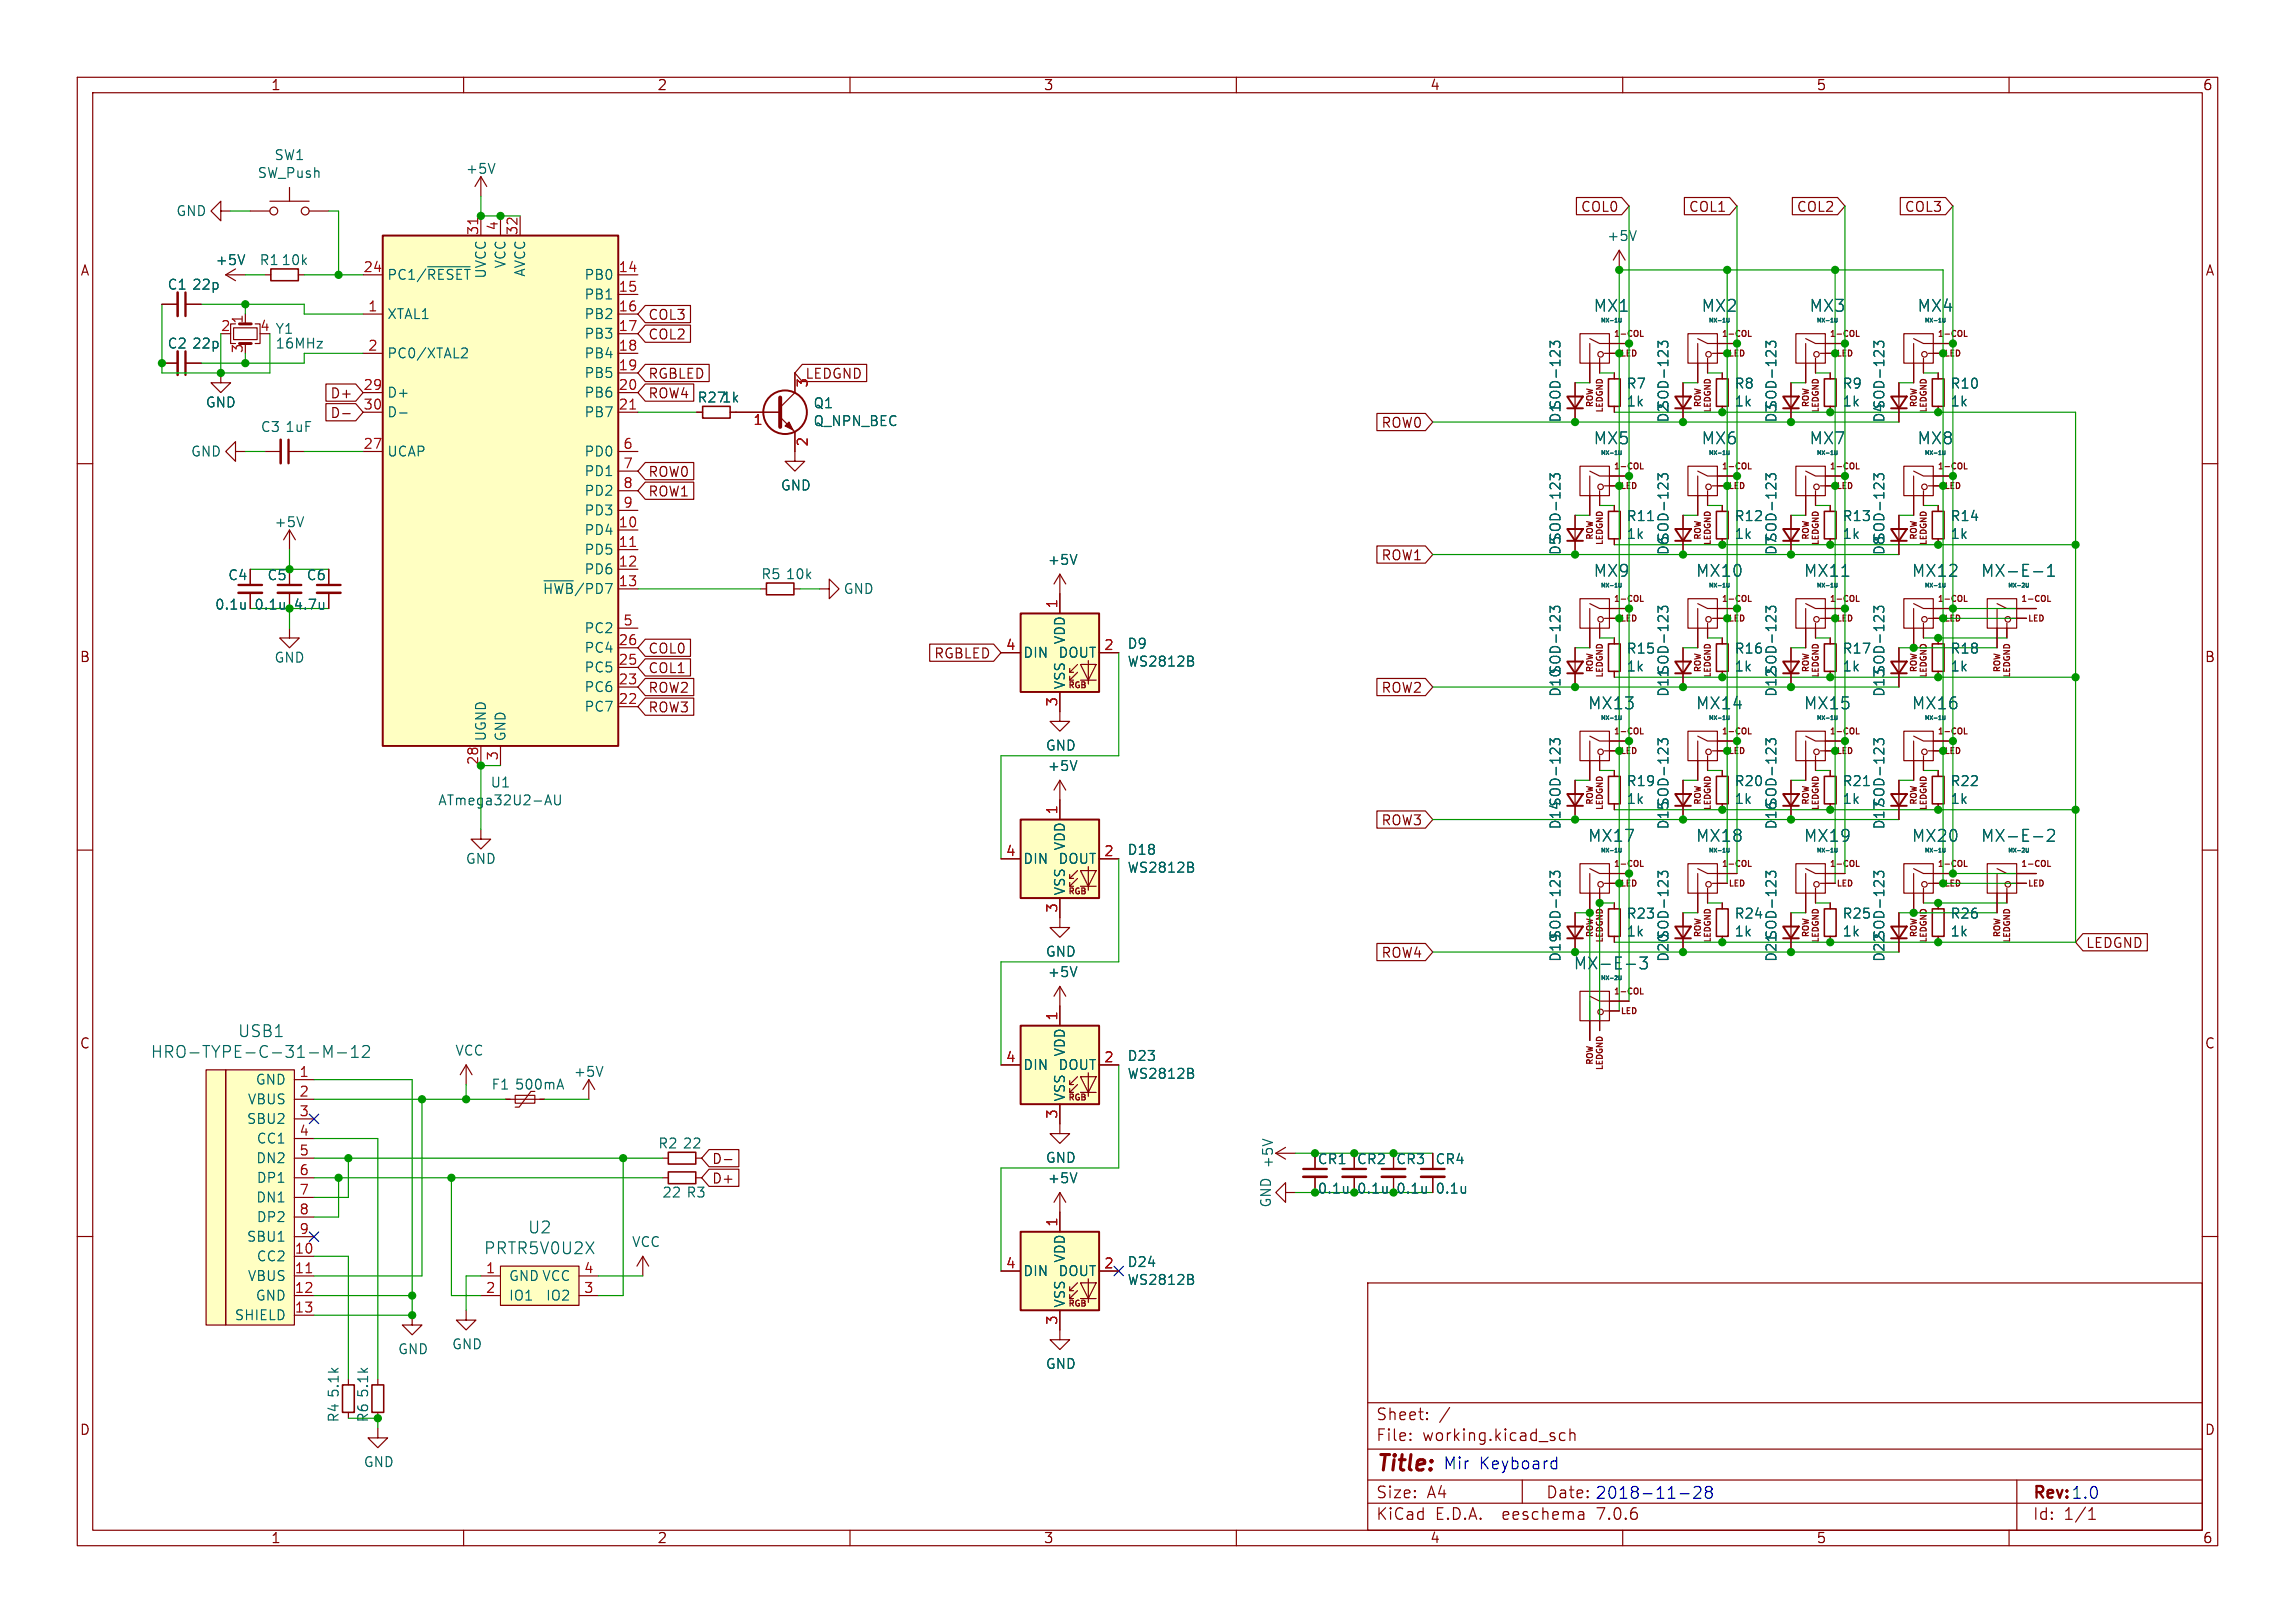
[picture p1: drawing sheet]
<svg xmlns="http://www.w3.org/2000/svg" width="297mm" height="210mm" viewBox="0 0 297 210" stroke-linecap="round" stroke-linejoin="round" font-family="sans-serif">
<defs><g id="words">
<text font-size="2.8" fill="#840000" x="178" y="190.9">Title:</text>
<g font-size="2.1" fill="#006464">
<text x="206.2" y="40.6">MX1</text>
<text x="220.1" y="40.6">MX2</text>
<text x="234.1" y="40.6">MX3</text>
<text x="248.1" y="40.6">MX4</text>
<text x="206.2" y="57.7">MX5</text>
<text x="220.1" y="57.7">MX6</text>
<text x="234.1" y="57.7">MX7</text>
<text x="248.1" y="57.7">MX8</text>
<text x="206.2" y="74.9">MX9</text>
<text x="219.4" y="74.9">MX10</text>
<text x="233.4" y="74.9">MX11</text>
<text x="247.3" y="74.9">MX12</text>
<text x="256.3" y="74.9">MX-E-1</text>
<text x="205.4" y="92">MX13</text>
<text x="219.4" y="92">MX14</text>
<text x="233.4" y="92">MX15</text>
<text x="247.3" y="92">MX16</text>
<text x="205.4" y="109.1">MX17</text>
<text x="219.4" y="109.1">MX18</text>
<text x="233.4" y="109.1">MX19</text>
<text x="247.3" y="109.1">MX20</text>
<text x="256.3" y="109.1">MX-E-2</text>
<text x="203.6" y="125.7">MX-E-3</text>
<text x="19.4" y="137.1">HRO-TYPE-C-31-M-12</text>
<text x="30.7" y="134.4">USB1</text>
<text x="68.2" y="159.8">U2</text>
<text x="62.6" y="162.5">PRTR5V0U2X</text>
</g>
<g font-size="2.1" fill="#840000">
<text x="178" y="184">Sheet:</text>
<text x="178" y="186.7">File:</text>
<text x="184.1" y="186.7">working.kicad_sch</text>
<text x="178" y="196.9">KiCad</text>
<text x="178" y="194.1">Size:</text>
<text x="184.7" y="194.1">A4</text>
<text x="185.7" y="196.9">E.D.A.</text>
<text x="194.6" y="196.9">eeschema</text>
<text x="207" y="196.9">7.0.6</text>
<text x="263" y="196.9">Id:</text>
<text x="267.1" y="196.9">1/1</text>
</g>
<g font-size="2.1" fill="#0000c2">
<text x="186.7" y="190.2">Mir</text>
<text x="191.4" y="190.2">Keyboard</text>
<text x="200" y="194.1">Date: 2018-11-28</text>
<text x="263" y="194.3">Rev: 1.0</text>
</g>
<g font-size="1.8" fill="#840000">
<text x="35" y="11.9">1</text>
<text x="85" y="11.9">2</text>
<text x="135" y="11.9">3</text>
<text x="185" y="11.9">4</text>
<text x="235" y="11.9">5</text>
<text x="285" y="11.9">6</text>
<text x="204.5" y="27.6">COL0</text>
<text x="218.5" y="27.6">COL1</text>
<text x="232.4" y="27.6">COL2</text>
<text x="246.4" y="27.6">COL3</text>
<text x="10.3" y="35.9">A</text>
<text x="285.3" y="35.9">A</text>
<text x="83.8" y="41.6">COL3</text>
<text x="83.8" y="44.1">COL2</text>
<text x="42.7" y="51.8">D+</text>
<text x="83.8" y="51.8">ROW4</text>
<text x="83.8" y="49.2">RGBLED</text>
<text x="104.1" y="49.2">LEDGND</text>
<text x="42.7" y="54.3">D-</text>
<text x="178.7" y="55.6">ROW0</text>
<text x="83.8" y="61.9">ROW0</text>
<text x="83.8" y="64.5">ROW1</text>
<text x="178.7" y="72.7">ROW1</text>
<text x="10.3" y="85.9">B</text>
<text x="83.8" y="89.9">ROW2</text>
<text x="83.8" y="87.3">COL1</text>
<text x="83.8" y="84.8">COL0</text>
<text x="120.8" y="85.4">RGBLED</text>
<text x="178.7" y="89.9">ROW2</text>
<text x="285.3" y="85.9">B</text>
<text x="83.8" y="92.4">ROW3</text>
<text x="178.7" y="107">ROW3</text>
<text x="178.7" y="124.1">ROW4</text>
<text x="269.9" y="122.9">LEDGND</text>
<text x="10.3" y="135.9">C</text>
<text x="285.3" y="135.9">C</text>
<text x="92.1" y="150.8">D-</text>
<text x="92.1" y="153.4">D+</text>
<text x="170.4" y="150.9">CR1</text>
<text x="175.5" y="150.9">CR2</text>
<text x="180.6" y="150.9">CR3</text>
<text x="185.7" y="150.9">CR4</text>
<text x="10.3" y="185.9">D</text>
<text x="285.3" y="185.9">D</text>
<text x="35" y="199.9">1</text>
<text x="85" y="199.9">2</text>
<text x="135" y="199.9">3</text>
<text x="185" y="199.9">4</text>
<text x="235" y="199.9">5</text>
<text x="285" y="199.9">6</text>
</g>
<g font-size="1.8" fill="#006464">
<text x="33.3" y="23.2">SW_Push</text>
<text x="35.4" y="20.9">SW1</text>
<text x="60.2" y="22.7">+5V</text>
<text x="22.7" y="28.2">GND</text>
<text x="27.8" y="34.5">+5V</text>
<text x="33.5" y="34.5">R1</text>
<text x="36.3" y="34.5">10k</text>
<text x="65.6" y="34.8" transform="rotate(-90 65.6 34.8)">VCC</text>
<text x="68.2" y="35.9" transform="rotate(-90 68.2 35.9)">AVCC</text>
<text x="207.9" y="31.4">+5V</text>
<text x="21.6" y="37.7">C1</text>
<text x="24.8" y="37.7">22p</text>
<text x="50" y="41.5">XTAL1</text>
<text x="50" y="36.4">PC1/~{RESET}</text>
<text x="63.1" y="36.2" transform="rotate(-90 63.1 36.2)">UVCC</text>
<text x="75.5" y="36.4">PB0</text>
<text x="75.5" y="39">PB1</text>
<text x="75.5" y="41.5">PB2</text>
<text x="21.6" y="45.3">C2</text>
<text x="24.8" y="45.3">22p</text>
<text x="35.6" y="43.4">Y1</text>
<text x="35.6" y="45.3">16MHz</text>
<text x="50" y="46.6">PC0/XTAL2</text>
<text x="75.5" y="44">PB3</text>
<text x="75.5" y="46.6">PB4</text>
<text x="26.5" y="52.9">GND</text>
<text x="50" y="51.7">D+</text>
<text x="75.5" y="49.1">PB5</text>
<text x="75.5" y="51.7">PB6</text>
<text x="90.2" y="52.3">R271k</text>
<text x="105.2" y="53">Q1</text>
<text x="210.4" y="50.5">R7</text>
<text x="210.4" y="52.8">1k</text>
<text x="224.4" y="50.5">R8</text>
<text x="224.4" y="52.8">1k</text>
<text x="238.4" y="50.5">R9</text>
<text x="238.4" y="52.8">1k</text>
<text x="252.3" y="50.5">R10</text>
<text x="252.3" y="52.8">1k</text>
<text x="24.6" y="59.3">GND</text>
<text x="33.7" y="56.1">C3</text>
<text x="36.8" y="56.1">1uF</text>
<text x="50" y="59.3">UCAP</text>
<text x="50" y="54.2">D-</text>
<text x="75.5" y="54.2">PB7</text>
<text x="75.5" y="59.3">PD0</text>
<text x="105.2" y="55.3">Q_NPN_BEC</text>
<text x="202.2" y="54.8" transform="rotate(-90 202.2 54.8)">D1SOD-123</text>
<text x="216.1" y="54.8" transform="rotate(-90 216.1 54.8)">D2SOD-123</text>
<text x="230.1" y="54.8" transform="rotate(-90 230.1 54.8)">D3SOD-123</text>
<text x="244.1" y="54.8" transform="rotate(-90 244.1 54.8)">D4SOD-123</text>
<text x="75.5" y="61.8">PD1</text>
<text x="75.5" y="64.4">PD2</text>
<text x="101" y="63.7">GND</text>
<text x="35.4" y="68.4">+5V</text>
<text x="75.5" y="69.4">PD4</text>
<text x="75.5" y="72">PD5</text>
<text x="75.5" y="66.9">PD3</text>
<text x="202.2" y="71.9" transform="rotate(-90 202.2 71.9)">D5SOD-123</text>
<text x="210.4" y="67.6">R11</text>
<text x="210.4" y="70">1k</text>
<text x="216.1" y="71.9" transform="rotate(-90 216.1 71.9)">D6SOD-123</text>
<text x="224.4" y="67.6">R12</text>
<text x="224.4" y="70">1k</text>
<text x="230.1" y="71.9" transform="rotate(-90 230.1 71.9)">D7SOD-123</text>
<text x="238.4" y="67.6">R13</text>
<text x="238.4" y="70">1k</text>
<text x="244.1" y="71.9" transform="rotate(-90 244.1 71.9)">D8SOD-123</text>
<text x="252.3" y="67.6">R14</text>
<text x="252.3" y="70">1k</text>
<text x="29.4" y="75.3">C4</text>
<text x="34.5" y="75.3">C5</text>
<text x="39.6" y="75.3">C6</text>
<text x="70.2" y="77.1">~{HWB}/PD7</text>
<text x="75.5" y="74.5">PD6</text>
<text x="98.4" y="75.2">R5</text>
<text x="101.6" y="75.2">10k</text>
<text x="109.1" y="77.1">GND</text>
<text x="135.5" y="73.3">+5V</text>
<text x="27.7" y="79.1">0.1u</text>
<text x="32.8" y="79.1">0.1u</text>
<text x="37.9" y="79.1">4.7u</text>
<text x="75.5" y="82.1">PC2</text>
<text x="138" y="83.5" transform="rotate(-90 138 83.5)">VDD</text>
<text x="35.4" y="86">GND</text>
<text x="75.5" y="89.8">PC6</text>
<text x="75.5" y="87.2">PC5</text>
<text x="75.5" y="84.7">PC4</text>
<text x="132.3" y="85.3">DIN</text>
<text x="136.9" y="85.3">DOUT</text>
<text x="138" y="89.3" transform="rotate(-90 138 89.3)">VSS</text>
<text x="145.8" y="84.2">D9</text>
<text x="145.8" y="86.5">WS2812B</text>
<text x="210.4" y="84.8">R15</text>
<text x="210.4" y="87.1">1k</text>
<text x="224.4" y="84.8">R16</text>
<text x="224.4" y="87.1">1k</text>
<text x="238.4" y="84.8">R17</text>
<text x="238.4" y="87.1">1k</text>
<text x="252.3" y="84.8">R18</text>
<text x="252.3" y="87.1">1k</text>
<text x="75.5" y="92.3">PC7</text>
<text x="202.2" y="90.3" transform="rotate(-90 202.2 90.3)">D10SOD-123</text>
<text x="216.1" y="90.3" transform="rotate(-90 216.1 90.3)">D11SOD-123</text>
<text x="230.1" y="90.3" transform="rotate(-90 230.1 90.3)">D12SOD-123</text>
<text x="244.1" y="90.3" transform="rotate(-90 244.1 90.3)">D13SOD-123</text>
<text x="63.1" y="96" transform="rotate(-90 63.1 96)">UGND</text>
<text x="65.6" y="96" transform="rotate(-90 65.6 96)">GND</text>
<text x="135.3" y="97.3">GND</text>
<text x="135.5" y="100">+5V</text>
<text x="210.4" y="101.9">R19</text>
<text x="224.4" y="101.9">R20</text>
<text x="238.4" y="101.9">R21</text>
<text x="252.3" y="101.9">R22</text>
<text x="56.6" y="104.4">ATmega32U2-AU</text>
<text x="63.4" y="102.1">U1</text>
<text x="202.2" y="107.4" transform="rotate(-90 202.2 107.4)">D14SOD-123</text>
<text x="210.4" y="104.2">1k</text>
<text x="216.1" y="107.4" transform="rotate(-90 216.1 107.4)">D15SOD-123</text>
<text x="224.4" y="104.2">1k</text>
<text x="230.1" y="107.4" transform="rotate(-90 230.1 107.4)">D16SOD-123</text>
<text x="238.4" y="104.2">1k</text>
<text x="244.1" y="107.4" transform="rotate(-90 244.1 107.4)">D17SOD-123</text>
<text x="252.3" y="104.2">1k</text>
<text x="60.2" y="112">GND</text>
<text x="132.3" y="112">DIN</text>
<text x="136.9" y="112">DOUT</text>
<text x="138" y="110.1" transform="rotate(-90 138 110.1)">VDD</text>
<text x="145.8" y="113.1">WS2812B</text>
<text x="145.8" y="110.8">D18</text>
<text x="138" y="116" transform="rotate(-90 138 116)">VSS</text>
<text x="210.4" y="119.1">R23</text>
<text x="224.4" y="119.1">R24</text>
<text x="238.4" y="119.1">R25</text>
<text x="252.3" y="119.1">R26</text>
<text x="135.3" y="124">GND</text>
<text x="202.2" y="124.6" transform="rotate(-90 202.2 124.6)">D19SOD-123</text>
<text x="210.4" y="121.4">1k</text>
<text x="216.1" y="124.6" transform="rotate(-90 216.1 124.6)">D20SOD-123</text>
<text x="224.4" y="121.4">1k</text>
<text x="230.1" y="124.6" transform="rotate(-90 230.1 124.6)">D21SOD-123</text>
<text x="238.4" y="121.4">1k</text>
<text x="244.1" y="124.6" transform="rotate(-90 244.1 124.6)">D22SOD-123</text>
<text x="252.3" y="121.4">1k</text>
<text x="135.5" y="126.6">+5V</text>
<text x="58.8" y="136.8">VCC</text>
<text x="138" y="136.8" transform="rotate(-90 138 136.8)">VDD</text>
<text x="145.8" y="137.5">D23</text>
<text x="32" y="143.1">VBUS</text>
<text x="33" y="140.6">GND</text>
<text x="63.5" y="141.2">F1</text>
<text x="66.5" y="141.2">500mA</text>
<text x="74.2" y="139.5">+5V</text>
<text x="132.3" y="138.7">DIN</text>
<text x="136.9" y="138.7">DOUT</text>
<text x="138" y="142.6" transform="rotate(-90 138 142.6)">VSS</text>
<text x="145.8" y="139.8">WS2812B</text>
<text x="31.9" y="145.6">SBU2</text>
<text x="33.1" y="148.2">CC1</text>
<text x="85.1" y="148.8">R2</text>
<text x="88.3" y="148.8">22</text>
<text x="33.1" y="150.7">DN2</text>
<text x="33.1" y="155.8">DN1</text>
<text x="33.1" y="153.3">DP1</text>
<text x="85.6" y="155.2">22 R3</text>
<text x="135.3" y="150.7">GND</text>
<text x="135.5" y="153.3">+5V</text>
<text x="170.4" y="154.7">0.1u</text>
<text x="175.5" y="154.7">0.1u</text>
<text x="180.6" y="154.7">0.1u</text>
<text x="185.7" y="154.7">0.1u</text>
<text x="31.9" y="160.9">SBU1</text>
<text x="33.1" y="158.3">DP2</text>
<text x="81.7" y="161.6">VCC</text>
<text x="164.7" y="156.3" transform="rotate(-90 164.7 156.3)">GND +5V</text>
<text x="32" y="166">VBUS</text>
<text x="33.1" y="163.4">CC2</text>
<text x="65.8" y="166">GND VCC</text>
<text x="132.3" y="165.3">DIN</text>
<text x="136.9" y="165.3">DOUT</text>
<text x="138" y="163.5" transform="rotate(-90 138 163.5)">VDD</text>
<text x="145.8" y="166.5">WS2812B</text>
<text x="145.8" y="164.2">D24</text>
<text x="30.3" y="171">SHIELD</text>
<text x="33" y="168.5">GND</text>
<text x="65.8" y="168.5">IO1</text>
<text x="70.6" y="168.5">IO2</text>
<text x="138" y="169.3" transform="rotate(-90 138 169.3)">VSS</text>
<text x="51.4" y="175.4">GND</text>
<text x="58.4" y="174.8">GND</text>
<text x="135.3" y="177.3">GND</text>
<text x="44" y="184.1" transform="rotate(-90 44 184.1)">R4</text>
<text x="44" y="181" transform="rotate(-90 44 181)">5.1k</text>
<text x="47.9" y="184.1" transform="rotate(-90 47.9 184.1)">R6</text>
<text x="47.9" y="181" transform="rotate(-90 47.9 181)">5.1k</text>
<text x="47" y="190">GND</text>
</g>
<g font-size="1.8" fill="#a90000">
<text x="64.5" y="29.9" transform="rotate(-90 64.5 29.9)">4</text>
<text x="46.9" y="35.3">24</text>
<text x="62" y="30.5" transform="rotate(-90 62 30.5)">31</text>
<text x="67.1" y="30.5" transform="rotate(-90 67.1 30.5)">32</text>
<text x="80" y="35.3">14</text>
<text x="31.5" y="42" transform="rotate(-90 31.5 42)">1</text>
<text x="47.6" y="40.4">1</text>
<text x="80" y="37.8">15</text>
<text x="80" y="40.4">16</text>
<text x="28.5" y="42.9">2</text>
<text x="31.5" y="45.8" transform="rotate(-90 31.5 45.8)">3</text>
<text x="33.6" y="42.9">4</text>
<text x="47.6" y="45.5">2</text>
<text x="80" y="42.9">17</text>
<text x="80" y="45.5">18</text>
<text x="46.9" y="50.5">29</text>
<text x="46.9" y="53.1">30</text>
<text x="80" y="48">19</text>
<text x="80" y="50.5">20</text>
<text x="80" y="53.1">21</text>
<text x="104.9" y="50.2" transform="rotate(-90 104.9 50.2)">3</text>
<text x="46.9" y="58.2">27</text>
<text x="80.6" y="58.2">6</text>
<text x="97.4" y="55.3">1</text>
<text x="104.9" y="57.9" transform="rotate(-90 104.9 57.9)">2</text>
<text x="80.6" y="60.7">7</text>
<text x="80.6" y="63.2">8</text>
<text x="80.6" y="65.8">9</text>
<text x="80" y="68.3">10</text>
<text x="80" y="70.9">11</text>
<text x="80" y="73.4">12</text>
<text x="80" y="75.9">13</text>
<text x="80" y="83.6">26</text>
<text x="80.6" y="81">5</text>
<text x="136.9" y="78.8" transform="rotate(-90 136.9 78.8)">1</text>
<text x="80" y="88.6">23</text>
<text x="80" y="86.1">25</text>
<text x="130.1" y="84.2">4</text>
<text x="142.8" y="84.2">2</text>
<text x="80" y="91.2">22</text>
<text x="136.9" y="91.5" transform="rotate(-90 136.9 91.5)">3</text>
<text x="62" y="99.1" transform="rotate(-90 62 99.1)">28</text>
<text x="64.5" y="98.5" transform="rotate(-90 64.5 98.5)">3</text>
<text x="136.9" y="105.5" transform="rotate(-90 136.9 105.5)">1</text>
<text x="130.1" y="110.9">4</text>
<text x="142.8" y="110.9">2</text>
<text x="136.9" y="118.2" transform="rotate(-90 136.9 118.2)">3</text>
<text x="130.1" y="137.5">4</text>
<text x="136.9" y="132.2" transform="rotate(-90 136.9 132.2)">1</text>
<text x="142.8" y="137.5">2</text>
<text x="38.7" y="139.4">1</text>
<text x="38.7" y="142">2</text>
<text x="38.7" y="144.5">3</text>
<text x="38.7" y="147.1">4</text>
<text x="38.7" y="149.6">5</text>
<text x="136.9" y="144.9" transform="rotate(-90 136.9 144.9)">3</text>
<text x="38.7" y="152.1">6</text>
<text x="38.7" y="154.7">7</text>
<text x="38.7" y="157.2">8</text>
<text x="38.7" y="159.8">9</text>
<text x="136.9" y="158.8" transform="rotate(-90 136.9 158.8)">1</text>
<text x="38.1" y="162.3">10</text>
<text x="38.1" y="164.8">11</text>
<text x="38.1" y="167.4">12</text>
<text x="62.8" y="164.8">1</text>
<text x="62.8" y="167.4">2</text>
<text x="75.5" y="167.4">3</text>
<text x="75.5" y="164.8">4</text>
<text x="130.1" y="164.2">4</text>
<text x="142.8" y="164.2">2</text>
<text x="38.1" y="169.9">13</text>
<text x="136.9" y="171.5" transform="rotate(-90 136.9 171.5)">3</text>
</g>
<g font-size="1.1" fill="#840000">
<text x="208.7" y="43.8">1-COL</text>
<text x="209.6" y="46.3">LED</text>
<text x="222.7" y="43.8">1-COL</text>
<text x="223.6" y="46.3">LED</text>
<text x="236.7" y="43.8">1-COL</text>
<text x="237.6" y="46.3">LED</text>
<text x="250.7" y="43.8">1-COL</text>
<text x="251.5" y="46.3">LED</text>
<text x="206.3" y="52.8" transform="rotate(-90 206.3 52.8)">ROW</text>
<text x="207.6" y="53.5" transform="rotate(-90 207.6 53.5)">LEDGND</text>
<text x="220.3" y="52.8" transform="rotate(-90 220.3 52.8)">ROW</text>
<text x="221.6" y="53.5" transform="rotate(-90 221.6 53.5)">LEDGND</text>
<text x="234.3" y="52.8" transform="rotate(-90 234.3 52.8)">ROW</text>
<text x="235.6" y="53.5" transform="rotate(-90 235.6 53.5)">LEDGND</text>
<text x="248.3" y="52.8" transform="rotate(-90 248.3 52.8)">ROW</text>
<text x="249.5" y="53.5" transform="rotate(-90 249.5 53.5)">LEDGND</text>
<text x="208.7" y="60.9">1-COL</text>
<text x="209.6" y="63.5">LED</text>
<text x="222.7" y="60.9">1-COL</text>
<text x="223.6" y="63.5">LED</text>
<text x="236.7" y="60.9">1-COL</text>
<text x="237.6" y="63.5">LED</text>
<text x="250.7" y="60.9">1-COL</text>
<text x="251.5" y="63.5">LED</text>
<text x="206.3" y="70" transform="rotate(-90 206.3 70)">ROW</text>
<text x="207.6" y="70.6" transform="rotate(-90 207.6 70.6)">LEDGND</text>
<text x="220.3" y="70" transform="rotate(-90 220.3 70)">ROW</text>
<text x="221.6" y="70.6" transform="rotate(-90 221.6 70.6)">LEDGND</text>
<text x="234.3" y="70" transform="rotate(-90 234.3 70)">ROW</text>
<text x="235.6" y="70.6" transform="rotate(-90 235.6 70.6)">LEDGND</text>
<text x="248.3" y="70" transform="rotate(-90 248.3 70)">ROW</text>
<text x="249.5" y="70.6" transform="rotate(-90 249.5 70.6)">LEDGND</text>
<text x="208.7" y="78.1">1-COL</text>
<text x="209.6" y="80.6">LED</text>
<text x="222.7" y="78.1">1-COL</text>
<text x="223.6" y="80.6">LED</text>
<text x="236.7" y="78.1">1-COL</text>
<text x="237.6" y="80.6">LED</text>
<text x="250.7" y="78.1">1-COL</text>
<text x="251.5" y="80.6">LED</text>
<text x="261.4" y="78.1">1-COL</text>
<text x="262.3" y="80.6">LED</text>
<text x="138.2" y="89.3">RGB</text>
<text x="206.3" y="87.1" transform="rotate(-90 206.3 87.1)">ROW</text>
<text x="207.6" y="87.8" transform="rotate(-90 207.6 87.8)">LEDGND</text>
<text x="220.3" y="87.1" transform="rotate(-90 220.3 87.1)">ROW</text>
<text x="221.6" y="87.8" transform="rotate(-90 221.6 87.8)">LEDGND</text>
<text x="234.3" y="87.1" transform="rotate(-90 234.3 87.1)">ROW</text>
<text x="235.6" y="87.8" transform="rotate(-90 235.6 87.8)">LEDGND</text>
<text x="248.3" y="87.1" transform="rotate(-90 248.3 87.1)">ROW</text>
<text x="249.5" y="87.8" transform="rotate(-90 249.5 87.8)">LEDGND</text>
<text x="259.1" y="87.1" transform="rotate(-90 259.1 87.1)">ROW</text>
<text x="260.3" y="87.8" transform="rotate(-90 260.3 87.8)">LEDGND</text>
<text x="208.7" y="95.2">1-COL</text>
<text x="222.7" y="95.2">1-COL</text>
<text x="236.7" y="95.2">1-COL</text>
<text x="250.7" y="95.2">1-COL</text>
<text x="209.6" y="97.8">LED</text>
<text x="223.6" y="97.8">LED</text>
<text x="237.6" y="97.8">LED</text>
<text x="251.5" y="97.8">LED</text>
<text x="206.3" y="104.3" transform="rotate(-90 206.3 104.3)">ROW</text>
<text x="207.6" y="104.9" transform="rotate(-90 207.6 104.9)">LEDGND</text>
<text x="220.3" y="104.3" transform="rotate(-90 220.3 104.3)">ROW</text>
<text x="221.6" y="104.9" transform="rotate(-90 221.6 104.9)">LEDGND</text>
<text x="234.3" y="104.3" transform="rotate(-90 234.3 104.3)">ROW</text>
<text x="235.6" y="104.9" transform="rotate(-90 235.6 104.9)">LEDGND</text>
<text x="248.3" y="104.3" transform="rotate(-90 248.3 104.3)">ROW</text>
<text x="249.5" y="104.9" transform="rotate(-90 249.5 104.9)">LEDGND</text>
<text x="208.7" y="112.4">1-COL</text>
<text x="222.7" y="112.4">1-COL</text>
<text x="236.7" y="112.4">1-COL</text>
<text x="250.7" y="112.4">1-COL</text>
<text x="261.4" y="112.4">1-COL</text>
<text x="138.2" y="115.9">RGB</text>
<text x="209.6" y="114.9">LED</text>
<text x="223.6" y="114.9">LED</text>
<text x="237.6" y="114.9">LED</text>
<text x="251.5" y="114.9">LED</text>
<text x="262.3" y="114.9">LED</text>
<text x="206.3" y="121.4" transform="rotate(-90 206.3 121.4)">ROW</text>
<text x="207.6" y="122.1" transform="rotate(-90 207.6 122.1)">LEDGND</text>
<text x="220.3" y="121.4" transform="rotate(-90 220.3 121.4)">ROW</text>
<text x="221.6" y="122.1" transform="rotate(-90 221.6 122.1)">LEDGND</text>
<text x="234.3" y="121.4" transform="rotate(-90 234.3 121.4)">ROW</text>
<text x="235.6" y="122.1" transform="rotate(-90 235.6 122.1)">LEDGND</text>
<text x="248.3" y="121.4" transform="rotate(-90 248.3 121.4)">ROW</text>
<text x="249.5" y="122.1" transform="rotate(-90 249.5 122.1)">LEDGND</text>
<text x="259.1" y="121.4" transform="rotate(-90 259.1 121.4)">ROW</text>
<text x="260.3" y="122.1" transform="rotate(-90 260.3 122.1)">LEDGND</text>
<text x="208.7" y="128.9">1-COL</text>
<text x="209.6" y="131.4">LED</text>
<text x="206.3" y="137.9" transform="rotate(-90 206.3 137.9)">ROW</text>
<text x="138.2" y="142.6">RGB</text>
<text x="207.6" y="138.6" transform="rotate(-90 207.6 138.6)">LEDGND</text>
<text x="138.2" y="169.3">RGB</text>
</g>
<g font-size=".7" fill="#006464">
<text x="207.1" y="41.9">MX-1U</text>
<text x="221" y="41.9">MX-1U</text>
<text x="235" y="41.9">MX-1U</text>
<text x="249" y="41.9">MX-1U</text>
<text x="207.1" y="59">MX-1U</text>
<text x="221" y="59">MX-1U</text>
<text x="235" y="59">MX-1U</text>
<text x="249" y="59">MX-1U</text>
<text x="207.1" y="76.2">MX-1U</text>
<text x="221" y="76.2">MX-1U</text>
<text x="235" y="76.2">MX-1U</text>
<text x="249" y="76.2">MX-1U</text>
<text x="259.8" y="76.2">MX-2U</text>
<text x="207.1" y="93.3">MX-1U</text>
<text x="221" y="93.3">MX-1U</text>
<text x="235" y="93.3">MX-1U</text>
<text x="249" y="93.3">MX-1U</text>
<text x="207.1" y="110.5">MX-1U</text>
<text x="221" y="110.5">MX-1U</text>
<text x="235" y="110.5">MX-1U</text>
<text x="249" y="110.5">MX-1U</text>
<text x="259.8" y="110.5">MX-2U</text>
<text x="207.1" y="127">MX-2U</text>
</g>
</g></defs>
<g fill="none" stroke="#840000" stroke-width=".15">
<path d="M10 10h277v190h-277zM12 12h273v186h-273zM60 10v2M110 10v2M160 10v2M210 10v2M260 10v2M21 39.4h2M24 39.4h2M28.6 27.3v-1.3l-1.3 1.3 1.3 1.3v-1.3h1.2M29.2 35.6h2.5M29.2 35.6l1.3 .7"/>
<path d="M30.5 34.8l-1.3 .8M32.4 27.3h2.5M34.3 35.6h.8M34.9 26h5.1M37.5 24.3v1.7M38.6 35.6h.8M40 27.3h2.5M47 35.6h2.5M62.2 22.9v2.5M62.2 27.9v2.6M62.2 22.9l-.7 1.2M62.2 22.9l.8 1.2"/>
<path d="M64.8 27.9v2.6M67.3 27.9v2.6M80 35.6h2.5M80 38.1h2.5M83.5 39.5h5.9v2.3h-5.9l-1-1.2zM204 25.6h5.9l.9 1.1-.9 1.1h-5.9zM209.5 32.4l-.7 1.3M209.5 32.4v2.5M209.5 32.4l.8 1.3M218 25.6h5.8l1 1.1-1 1.1h-5.8zM232 25.6h5.8l1 1.1-1 1.1h-5.8zM245.9 25.6h5.9l.9 1.1-.9 1.1h-5.9z"/>
<path d="M10 60h2M21 47h2M24 47h2M28.6 48.3v1.2h1.2l-1.2 1.3-1.3-1.3h1.3M30.2 42.4h3.1v1.5h-3.1zM30.5 58.4v-1.2l-1.3 1.2 1.3 1.3v-1.3h1.2M30.5 41.9h-.7v2.6h.7M31.7 40.6v1.3M33 41.9h.7v2.6h-.7M34.3 58.4h2M37.3 58.4h2.1M42.2 49.7h3.8l1 1.1-1 1.1h-3.8z"/>
<path d="M42.2 52.2h3.8l1 1.1-1 1.2h-3.8zM44.3 53.5h1M47 53.3h2.5M47 40.6h2.5M47 45.7h2.5M47 50.8h2.5M47 58.4h2.5M80 53.3h2.5M80 40.6h2.5M80 43.2h2.5M80 45.7h2.5M80 48.3h2.5"/>
<path d="M80 50.8h2.5M80 58.4h2.5M83.5 49.7h6.3v2.2h-6.3l-1-1.1zM83.5 59.8h6.3v2.3h-6.3l-1-1.1zM83.5 42.1h5.9v2.2h-5.9l-1-1.1zM83.5 47.1h8.3v2.3h-8.3l-1-1.1zM90.2 53.3h.7M94.5 53.3h6.5M101 54l1.9 1.9v3.8h1.2l-1.2 1.3-1.3-1.3h1.3M102.9 48.3v2.5l-1.9 1.9M103.8 47.1h8.4v2.3h-8.4l-.9-1.1zM178.2 53.5h6.3l.9 1.1-.9 1.1h-6.3z"/>
<path d="M203.8 49.5v5.1M204.5 43.2h3.8v3.8h-3.8zM205.7 43.8l1.3 .7h3.8M205.7 44.5v5M207 46.4v1.9M207.6 45.7h1.9M208.9 48.3v.7M208.9 52.6v.7M212.3 59.9v.8h.4M212.3 42.8v.7h.4M217.8 49.5v5.1M218.4 43.2h3.8v3.8h-3.8z"/>
<path d="M219.7 43.8l1.3 .7h3.8M219.7 44.5v5M221 46.4v1.9M221.6 45.7h1.9M222.9 48.3v.7M222.9 52.6v.7M226.3 59.9v.8h.3M226.3 42.8v.7h.3M231.8 49.5v5.1M232.4 43.2h3.8v3.8h-3.8zM233.7 43.8l1.2 .7h3.9M233.7 44.5v5"/>
<path d="M234.9 46.4v1.9M235.6 45.7h1.9M236.9 48.3v.7M236.9 52.6v.7M240.2 59.9v.8h.4M240.2 42.8v.7h.4M245.7 49.5v5.1M246.4 43.2h3.8v3.8h-3.8zM247.6 43.8l1.3 .7h3.8M247.6 44.5v5M248.9 46.4v1.9M249.6 45.7h1.9"/>
<path d="M250.8 48.3v.7M250.8 52.6v.7M254.2 59.9v.8h.4M254.2 42.8v.7h.4M285 60h2M32.4 73.7v2M32.4 76.7v2M37.5 68.6v2.5M37.5 73.7v2M37.5 76.7v2M37.5 68.6l-.8 1.3M37.5 68.6l.7 1.3"/>
<path d="M42.5 73.7v2M42.5 76.7v2M80 68.6h2.5M80 71.1h2.5M80 73.7h2.5M80 76.2h2.5M80 61h2.5M80 63.5h2.5M80 66h2.5M83.5 62.4h6.3v2.2h-6.3l-1-1.1zM98.4 76.2h.8M102.7 76.2h.8"/>
<path d="M106 76.2h1.3v-1.3l1.3 1.3-1.3 1.3v-1.3M137.2 74.3v5.1M137.2 74.3l-.8 1.3M137.2 74.3l.7 1.3M178.2 70.6h6.3l.9 1.2-.9 1.1h-6.3zM203.8 66.7v5.1M204.5 60.3h3.8v3.8h-3.8zM204.5 77.5h3.8v3.8h-3.8zM205.7 61l1.3 .6h3.8M205.7 78.1l1.3 .6h3.8M205.7 61.6v5.1M205.7 78.7v5.1"/>
<path d="M207 63.5v1.9M207.6 62.9h1.9M208.9 65.4v.8M208.9 69.7v.8M212.3 77.1v.7h.4M217.8 66.7v5.1M218.4 60.3h3.8v3.8h-3.8zM218.4 77.5h3.8v3.8h-3.8zM219.7 61l1.3 .6h3.8M219.7 78.1l1.3 .6h3.8M219.7 61.6v5.1M219.7 78.7v5.1"/>
<path d="M221 63.5v1.9M221.6 62.9h1.9M222.9 65.4v.8M222.9 69.7v.8M226.3 77.1v.7h.3M231.8 66.7v5.1M232.4 60.3h3.8v3.8h-3.8zM232.4 77.5h3.8v3.8h-3.8zM233.7 61l1.2 .6h3.9M233.7 78.1l1.2 .6h3.9M233.7 61.6v5.1M233.7 78.7v5.1"/>
<path d="M234.9 63.5v1.9M235.6 62.9h1.9M236.9 65.4v.8M236.9 69.7v.8M240.2 77.1v.7h.4M245.7 66.7v5.1M246.4 60.3h3.8v3.8h-3.8zM246.4 77.5h3.8v3.8h-3.8zM247.6 61l1.3 .6h3.8M247.6 78.1l1.3 .6h3.8M247.6 61.6v5.1M247.6 78.7v5.1"/>
<path d="M248.9 63.5v1.9M249.6 62.9h1.9M250.8 65.4v.8M250.8 69.7v.8M254.2 77.1v.7h.4M257.2 77.5h3.8v3.8h-3.8zM258.4 78.1l1.3 .6h3.8M258.4 78.7v5.1M265 77.1v.7h.4M37.5 81.3v1.3h1.2l-1.2 1.2-1.3-1.2h1.3M62.2 96.5v2.6M64.8 96.5v2.6"/>
<path d="M80 91.4h2.5M80 88.9h2.5M80 86.4h2.5M80 83.8h2.5M80 81.3h2.5M83.5 87.8h6.3v2.2h-6.3l-1-1.1zM83.5 90.3h6.3v2.3h-6.3l-1-1.2zM83.5 85.2h5.9v2.3h-5.9l-1-1.1zM83.5 82.7h5.9v2.2h-5.9l-1-1.1zM120.3 83.3h8.3l.9 1.2-.9 1.1h-8.3zM129.5 84.5h2.6M137.2 89.5v3.8h1.2l-1.2 1.3-1.3-1.3h1.3"/>
<path d="M138.4 88h.5M138.4 87h.5M139.4 87l-1 1v-.5M139.4 86l-1 1v-.5M139.8 86h2.1l-1.1 2zM139.8 88h2.1M140.8 85.5v3M142.2 84.5h2.6M178.2 87.8h6.3l.9 1.1-.9 1.1h-6.3zM203.8 83.8v5.1M204.5 94.6h3.8v3.8h-3.8zM205.7 95.3l1.3 .6h3.8"/>
<path d="M205.7 95.9v5.1M207 80.6v2M207 97.8v1.9M207.6 97.2h1.9M207.6 80h1.9M208.9 82.6v.7M208.9 86.9v.7M208.9 99.7v.8M212.3 94.2v.8h.4M217.8 83.8v5.1M218.4 94.6h3.8v3.8h-3.8zM219.7 95.3l1.3 .6h3.8"/>
<path d="M219.7 95.9v5.1M221 80.6v2M221 97.8v1.9M221.6 97.2h1.9M221.6 80h1.9M222.9 82.6v.7M222.9 86.9v.7M222.9 99.7v.8M226.3 94.2v.8h.3M231.8 83.8v5.1M232.4 94.6h3.8v3.8h-3.8zM233.7 95.3l1.2 .6h3.9"/>
<path d="M233.7 95.9v5.1M234.9 80.6v2M234.9 97.8v1.9M235.6 97.2h1.9M235.6 80h1.9M236.9 82.6v.7M236.9 86.9v.7M236.9 99.7v.8M240.2 94.2v.8h.4M245.7 83.8v5.1M246.4 94.6h3.8v3.8h-3.8zM247.6 95.3l1.3 .6h3.8"/>
<path d="M247.6 95.9v5.1M248.9 80.6v2M248.9 97.8v1.9M249.6 97.2h1.9M249.6 80h1.9M250.8 82.6v.7M250.8 86.9v.7M250.8 99.7v.8M254.2 94.2v.8h.4M259.7 80.6v2M260.3 80h2M10 110h2"/>
<path d="M62.2 107.3v1.3h1.3l-1.3 1.3-1.2-1.3h1.2M129.5 111.1h2.6M137.2 116.2v3.8h1.2l-1.2 1.3-1.3-1.3h1.3M137.2 101v5M137.2 101l-.8 1.2M137.2 101l.7 1.2M138.4 114.7h.5M138.4 113.7h.5M139.4 113.7l-1 1v-.5M139.4 112.6l-1 1.1v-.5M139.8 112.6h2.1l-1.1 2.1zM139.8 114.7h2.1"/>
<path d="M140.8 112.1v3.1M142.2 111.1h2.6M178.2 104.9h6.3l.9 1.1-.9 1.2h-6.3zM203.8 101v5M203.8 118.1v5.1M204.5 111.8h3.8v3.8h-3.8zM205.7 112.4l1.3 .6h3.8M205.7 113v5.1M207 114.9v1.9M207.6 114.3h1.9M208.9 104v.8M208.9 116.8v.8"/>
<path d="M212.3 111.3v.8h.4M217.8 101v5M217.8 118.1v5.1M218.4 111.8h3.8v3.8h-3.8zM219.7 112.4l1.3 .6h3.8M219.7 113v5.1M221 114.9v1.9M221.6 114.3h1.9M222.9 104v.8M222.9 116.8v.8M226.3 111.3v.8h.3M231.8 101v5"/>
<path d="M231.8 118.1v5.1M232.4 111.8h3.8v3.8h-3.8zM233.7 112.4l1.2 .6h3.9M233.7 113v5.1M234.9 114.9v1.9M235.6 114.3h1.9M236.9 104v.8M236.9 116.8v.8M240.2 111.3v.8h.4M245.7 101v5M245.7 118.1v5.1M246.4 111.8h3.8v3.8h-3.8z"/>
<path d="M247.6 112.4l1.3 .6h3.8M247.6 113v5.1M248.9 114.9v1.9M249.6 114.3h1.9M250.8 104v.8M250.8 116.8v.8M254.2 111.3v.8h.4M257.2 111.8h3.8v3.8h-3.8zM258.4 112.4l1.3 .6h3.8M258.4 113v5.1M259.7 114.9v1.9M260.3 114.3h2"/>
<path d="M265 111.3v.8h.4M285 110h2M26.7 138.4h2.5v33.1h-2.5zM29.2 138.4h8.9v33.1h-8.9zM38.1 139.7h2.5M60.3 137.8l-.7 1.3M60.3 137.8v2.5M60.3 137.8l.8 1.3M76.2 139.7l-.8 1.3M76.2 139.7v2.5M76.2 139.7l.8 1.3M129.5 137.8h2.6"/>
<path d="M137.2 127.6v5.1M137.2 127.6l-.8 1.3M137.2 127.6l.7 1.3M139.4 139.3l-1 1v-.5M139.8 139.3h2.1l-1.1 2.1zM140.8 138.8v3.1M142.2 137.8h2.6M178.2 122.1h6.3l.9 1.1-.9 1.1h-6.3zM204.5 128.3h3.8v3.8h-3.8zM205.7 128.9l1.3 .6h3.8M205.7 129.5v5.1M207 131.4v2"/>
<path d="M207.6 130.8h1.9M208.9 121.2v.7M212.3 127.9v.7h.4M222.9 121.2v.7M236.9 121.2v.7M250.8 121.2v.7M269.6 120.8h8.3v2.2h-8.3l-1-1.1zM10 160h2M38.1 152.4h2.5M38.1 142.2h2.5M38.1 144.8h2.5M38.1 147.3h2.5"/>
<path d="M38.1 149.9h2.5M38.1 154.9h2.5M38.1 157.5h2.5M65.4 142.2h5.1M66.7 141.7h2.5v1h-2.5zM69.2 141.2h-.5l-1.5 2.1h-.5M85.7 152.4h.8M85.7 149.9h.8M90 152.4h.8M90 149.9h.8M91.8 148.7h3.8v2.3h-3.8l-1-1.1zM91.8 151.3h3.8v2.2h-3.8l-1-1.1z"/>
<path d="M93.7 150h1M137.2 142.9v3.8h1.2l-1.2 1.3-1.3-1.3h1.3M137.2 154.3l-.8 1.3M137.2 154.3v5.1M137.2 154.3l.7 1.3M138.4 141.4h.5M138.4 140.3h.5M139.4 140.3l-1 1.1v-.6M139.8 141.4h2.1M165.1 149.2l1.3 .8M165.1 149.2h2.5M166.4 154.3v-1.3l-1.3 1.3 1.3 1.3v-1.3h1.2"/>
<path d="M166.4 148.5l-1.3 .7M170.2 152.3v2M175.3 152.3v2M180.3 152.3v2M185.4 152.3v2M285 160h2M38.1 162.6h2.5M38.1 165.1h2.5M38.1 167.6h2.5M38.1 170.2h2.5M38.1 160h2.5M45.1 178.4v.8"/>
<path d="M48.9 178.4v.8M53.3 170.2v1.3h1.3l-1.3 1.2-1.2-1.2h1.2M60.3 169.5v1.3h1.3l-1.3 1.3-1.2-1.3h1.2M62.2 165.1h2.6M62.2 167.6h2.6M64.8 163.8h10.1v5.1h-10.1zM74.9 165.1h2.6M74.9 167.6h2.6M83.2 162.6l-.8 1.2M83.2 162.6v2.5M83.2 162.6l.7 1.2M129.5 164.5h2.6"/>
<path d="M137.2 169.5v3.9h1.2l-1.2 1.2-1.3-1.2h1.3M138.4 168h.5M138.4 167h.5M139.4 167l-1 1v-.5M139.4 166l-1 1v-.5M139.8 166h2.1l-1.1 2zM139.8 168h2.1M140.8 165.5v3M142.2 164.5h2.6M177 166h108v32h-108zM45.1 182.8v.7M48.9 184.8v1.3h1.3l-1.3 1.2-1.3-1.2h1.3"/>
<path d="M48.9 182.8v.7M60 198v2M110 198v2M160 198v2M177 194.5h108M177 191.5h108M177 187.5h108M177 181.5h108M182.5 186.3h.1l-.1 .1M182.5 186.3v.1M182.5 185.5v.1M182.5 185.5h.1l-.1 .1"/>
<path d="M184.7 183.6v.1M184.7 183.6h-.1l.1 .1M184.7 182.8v.1M184.7 182.8h-.1l.1 .1M187.6 182.1l-1.3 2M197 191.5v3M202.5 185.5l-.4-.1-.3 .3v.4l.2 .2 .1 .1 .4-.1M203.2 185.5a.37 .37 0 0 1 .6 .1v.8M203.2 184.9v1.5M204.9 195.7l.1 .9M205 196.5l-.2 .1M205 196h-.2"/>
<path d="M210 198v2M260 198v2M261 191.5v6.5M270.3 196.6h.9M270.3 195.5l.4-.4v1.5"/>
<circle cx="35.4" cy="27.3" r=".51"/>
<circle cx="39.5" cy="27.3" r=".51"/>
<circle cx="207.1" cy="45.8" r=".36"/>
<circle cx="221.1" cy="45.8" r=".36"/>
<circle cx="235.1" cy="45.8" r=".36"/>
<circle cx="249" cy="45.8" r=".36"/>
<circle cx="207.1" cy="63" r=".36"/>
<circle cx="221.1" cy="63" r=".36"/>
<circle cx="235.1" cy="63" r=".36"/>
<circle cx="249" cy="63" r=".36"/>
<circle cx="207.1" cy="97.3" r=".36"/>
<circle cx="207.1" cy="80.1" r=".36"/>
<circle cx="221.1" cy="80.1" r=".36"/>
<circle cx="221.1" cy="97.3" r=".36"/>
<circle cx="235.1" cy="80.1" r=".36"/>
<circle cx="235.1" cy="97.3" r=".36"/>
<circle cx="249" cy="97.3" r=".36"/>
<circle cx="249" cy="80.1" r=".36"/>
<circle cx="259.8" cy="80.1" r=".36"/>
<circle cx="207.1" cy="114.4" r=".36"/>
<circle cx="221.1" cy="114.4" r=".36"/>
<circle cx="235.1" cy="114.4" r=".36"/>
<circle cx="249" cy="114.4" r=".36"/>
<circle cx="259.8" cy="114.4" r=".36"/>
<circle cx="207.1" cy="130.9" r=".36"/>
</g>
<g fill="none" stroke="#006464" stroke-width=".13">
<path d="M209.5 58.3v.4l.1 .1 .2-.1v-.4M209.5 41.2v.4l.1 .1 .2-.1v-.4M223.5 58.3v.4l.1 .1 .2-.1v-.4M223.5 41.2v.4l.1 .1 .2-.1v-.4M237.4 58.3v.4l.1 .1 .2-.1v-.4M237.4 41.2v.4l.1 .1 .2-.1v-.4M251.4 41.2v.4l.1 .1 .2-.1v-.4M251.4 58.3v.4l.1 .1 .2-.1v-.4M209.5 75.5v.4l.1 .1 .2-.1v-.4M223.5 75.5v.4l.1 .1 .2-.1v-.4M237.4 75.5l.1 .4h.2M237.7 75.9h.1"/>
<path d="M237.7 75.5v.4M251.4 75.5v.4M251.4 75.9h.1M251.7 75.5v.4h-.2M262.2 75.5v.4l.1 .1 .2-.1v-.4M209.5 92.6v.4l.1 .1 .2-.1v-.4M223.5 92.6v.4l.1 .1 .2-.1v-.4M237.4 92.6l.1 .5h.2M237.7 93.1h.1M237.7 92.6v.5M251.4 92.6v.5M251.4 93.1h.1"/>
<path d="M251.7 92.6v.5h-.2M209.5 109.8v.4l.1 .1 .2-.1v-.4M223.5 109.8v.4l.1 .1 .2-.1v-.4M237.4 109.8l.1 .4h.2M237.7 110.2h.1M237.7 109.8v.4M251.4 109.8v.4M251.4 110.2h.1M251.7 109.8v.4h-.2M262.2 109.8v.4l.1 .1 .2-.1v-.4M209.5 126.3v.4l.1 .1 .2-.1v-.4"/>
</g>
<g fill="none" stroke="#840000" stroke-width=".2">
<path d="M35.1 34.8h3.5v1.5h-3.5zM90.9 52.6h3.6v1.5h-3.6zM208.2 49h1.5v3.6h-1.5zM222.1 49h1.5v3.6h-1.5zM236.1 49h1.5v3.6h-1.5zM250.1 49h1.5v3.6h-1.5zM99.2 75.4h3.5v1.6h-3.5zM208.2 66.2h1.5v3.5h-1.5zM222.1 66.2h1.5v3.5h-1.5zM236.1 66.2h1.5v3.5h-1.5zM250.1 66.2h1.5v3.5h-1.5zM208.2 83.3h1.5v3.6h-1.5z"/>
<path d="M222.1 83.3h1.5v3.6h-1.5zM236.1 83.3h1.5v3.6h-1.5zM250.1 83.3h1.5v3.6h-1.5zM208.2 117.6h1.5v3.6h-1.5zM208.2 100.5h1.5v3.5h-1.5zM222.1 117.6h1.5v3.6h-1.5zM222.1 100.5h1.5v3.5h-1.5zM236.1 100.5h1.5v3.5h-1.5zM236.1 117.6h1.5v3.6h-1.5zM250.1 100.5h1.5v3.5h-1.5zM250.1 117.6h1.5v3.6h-1.5zM86.5 151.6h3.5v1.6h-3.5z"/>
<path d="M86.5 149.1h3.5v1.5h-3.5zM44.3 179.2h1.5v3.6h-1.5zM48.1 179.2h1.6v3.6h-1.6z"/>
</g>
<g fill="#ffffc2" stroke="#ffffc2" stroke-width=".13">
<path d="M49.5 30.5h30.5v66h-30.5z"/>
<path d="M132.1 159.4h10.1v10.1h-10.1z"/>
<path d="M132.1 79.4h10.1v10.1h-10.1z"/>
<path d="M132.1 132.7h10.1v10.2h-10.1z"/>
<path d="M132.1 106h10.1v10.2h-10.1z"/>
<path d="M26.7 138.4h2.5v33.1h-2.5z"/>
<path d="M29.2 138.4h8.9v33.1h-8.9z"/>
<path d="M64.8 163.8h10.1v5.1h-10.1z"/>
</g>
<g fill="none" stroke="#840000" stroke-width=".25">
<path d="M49.5 30.5h30.5v66h-30.5zM202.8 51.3h2.1l-1.1 1.5zM202.8 52.8h2.1M216.8 51.3h2l-1 1.5zM216.8 52.8h2M230.8 51.3h2l-1 1.5zM230.8 52.8h2M244.7 51.3h2.1l-1.1 1.5zM244.7 52.8h2.1M132.1 79.4h10.1v10.1h-10.1zM202.8 68.5h2.1l-1.1 1.5zM202.8 70h2.1"/>
<path d="M216.8 68.5h2l-1 1.5zM216.8 70h2M230.8 68.5h2l-1 1.5zM230.8 70h2M244.7 68.5h2.1l-1.1 1.5zM244.7 70h2.1M202.8 85.6h2.1l-1.1 1.5zM202.8 87.1h2.1M216.8 85.6h2l-1 1.5zM216.8 87.1h2M230.8 85.6h2l-1 1.5zM230.8 87.1h2"/>
<path d="M244.7 85.6h2.1l-1.1 1.5zM244.7 87.1h2.1M132.1 106h10.1v10.2h-10.1zM202.8 102.7h2.1l-1.1 1.6zM202.8 119.9h2.1l-1.1 1.5zM202.8 104.3h2.1M216.8 119.9h2l-1 1.5zM216.8 102.7h2l-1 1.6zM216.8 104.3h2M230.8 119.9h2l-1 1.5zM230.8 102.7h2l-1 1.6zM230.8 104.3h2"/>
<path d="M244.7 102.7h2.1l-1.1 1.6zM244.7 119.9h2.1l-1.1 1.5zM244.7 104.3h2.1M132.1 132.7h10.1v10.2h-10.1zM202.8 121.4h2.1M216.8 121.4h2M230.8 121.4h2M244.7 121.4h2.1M132.1 159.4h10.1v10.1h-10.1z"/>
<circle cx="101.6" cy="53.3" r="2.82"/>
</g>
<path d="M61.8 28.2v.8M81.5 52.9h.7M81.5 70.7h.7M39.6 164.7h.7" fill="none" stroke="#a90000" stroke-width=".15"/>
<g fill="none" stroke="#006464" stroke-width=".15">
<path d="M31.7 33l-.5 1.2M55.3 34.5h5.5M64 21.2l-.4 1.2M211.7 29.8l-.4 1.3M51.7 53.4h1M59.8 45.1h.6a.34 .34 0 0 1 0 .5l-.7 .7h.8M200.6 45v-.8l.5 .4a.34 .34 0 0 1 .2-.4h.3l.2 .1 .1 .5-.1 .2M214.6 45v-.8l.5 .4a.34 .34 0 0 1 .2-.4h.3l.2 .1v.5l-.1 .2M228.5 45v-.8l.5 .4a.34 .34 0 0 1 .3-.4h.3l.2 .1v.5l-.1 .2M242.5 45v-.8l.5 .4a.34 .34 0 0 1 .2-.4h.3l.2 .1 .1 .5-.1 .2M31.7 78v.8M31.7 78.7v.1"/>
<path d="M36.8 78v.8M36.8 78.7l-.1 .1M39.3 66.9l-.4 1.2M41.9 78v.8M41.9 78.7l-.1 .1M70.4 75.2h3.8M139.4 71.8l-.5 1.2M200.6 79.2v-.7l.5 .4a.34 .34 0 0 1 .2-.4h.3l.2 .1 .1 .5-.1 .1M200.6 62.1v-.8l.5 .4a.34 .34 0 0 1 .2-.4h.3l.2 .1 .1 .5-.1 .2M213.2 67.4h.8M214.6 79.2v-.7l.5 .4a.34 .34 0 0 1 .2-.4h.3l.2 .1v.5l-.1 .1M214.6 62.1v-.8l.5 .4a.34 .34 0 0 1 .2-.4h.3l.2 .1v.5l-.1 .2"/>
<path d="M228.5 79.2v-.7l.5 .4a.34 .34 0 0 1 .3-.4h.3l.2 .1v.5l-.1 .1M228.5 62.1v-.8l.5 .4a.34 .34 0 0 1 .3-.4h.3l.2 .1v.5l-.1 .2M238.4 74.6h.9M242.5 62.1v-.8l.5 .4a.34 .34 0 0 1 .2-.4h.3l.2 .1 .1 .5-.1 .2M242.5 79.2v-.7l.5 .4a.34 .34 0 0 1 .2-.4h.3l.2 .1 .1 .5-.1 .1M263.2 74h1.1M265 74.6h.9M265 73.5l.4-.5v1.6M139.4 98.4l-.5 1.3M154.3 85.6a.34 .34 0 0 1 0 .5M154.3 85v.4M200.6 96.4v-.8l.5 .4a.34 .34 0 0 1 .2-.4h.3l.2 .1 .1 .5-.1 .2"/>
<path d="M214.6 96.4v-.8l.5 .4a.34 .34 0 0 1 .2-.4h.3l.2 .1v.5l-.1 .2M228.5 96.4v-.8l.5 .4a.34 .34 0 0 1 .3-.4h.3l.2 .1v.5l-.1 .2M242.5 96.4v-.8l.5 .4a.34 .34 0 0 1 .2-.4h.3l.2 .1 .1 .5-.1 .2M70.6 103.8h.6M70.9 102.9l.5 1.2M71.8 102.9v1l.2 .2h.4l.1-.2v-1M154.3 112.2a.34 .34 0 0 1 0 .6M154.3 111.7v.4M200.6 113.5v-.8l.5 .5a.34 .34 0 0 1 .2-.5h.3l.2 .2 .1 .5-.1 .1M214.6 113.5v-.8l.5 .5a.34 .34 0 0 1 .2-.5h.3l.2 .2v.5l-.1 .1M228.5 113.5v-.8l.5 .5a.34 .34 0 0 1 .3-.5h.3l.2 .2v.5l-.1 .1M241.2 101.6h.7"/>
<path d="M242.5 113.5v-.8l.5 .5a.34 .34 0 0 1 .2-.5h.3l.2 .2 .1 .5-.1 .1M263.2 108.3h1.1M265 107.5l.2-.2h.4a.41 .41 0 0 1 .2 .7l-.9 .9h1M41.9 136.8v-1.5l.5 1.1 .6-1.1v1.5M43.7 136.2h1.1M45.5 136.8h.9M45.5 135.7l.4-.4v1.5M46.9 135.4l.3-.1h.3a.41 .41 0 0 1 .2 .6l-.8 .9h.9M72.5 139.6l.4 1.3M78 138l-.4 1.3M139.4 125.1l-.5 1.3M154.3 138.9a.34 .34 0 0 1 0 .6"/>
<path d="M154.3 138.4v.3M210.5 124.8h1.1M212.2 123.8h1l-.5 .6a.41 .41 0 0 1 .5 .3v.4l-.2 .2-.6 .1-.2-.2M72.2 140.6h.6M139.4 151.8l-.5 1.2M163.4 147.4l1.3 .4M174.4 153.5v.9M174.4 154.3h.1M179.5 153.5v.9M179.5 154.3h-.1M184.6 153.5v.9M184.6 154.3h-.1"/>
<path d="M189.7 153.5v.9M189.7 154.3h-.1M154.3 165.6a.34 .34 0 0 1 0 .5M154.3 165v.4"/>
</g>
<path d="M23 37.8v3.1M23 45.5v3M36.3 56.9v3M30.9 76.7h3M35.9 76.7h3.1M41 76.7h3.1M168.7 152.3h3M173.7 152.3h3.1M178.8 152.3h3.1M183.9 152.3h3" fill="none" stroke="#840000" stroke-width=".33"/>
<path d="M24 37.8v3.1M24 45.5v3M37.3 56.9v3M30.9 75.7h3M35.9 75.7h3.1M41 75.7h3.1M168.7 151.3h3M173.7 151.3h3.1M178.8 151.3h3.1M183.9 151.3h3" fill="none" stroke="#840000" stroke-width=".3"/>
<path d="M31 41.9h1.5M31 44.5h1.5" fill="none" stroke="#840000" stroke-width=".38"/>
<path d="M101 51.4v3.8" fill="none" stroke="#840000" stroke-width=".51"/>
<path d="M101.6 55.1l.5-.5 .5 1z" fill="#840000" stroke="#840000" stroke-width=".15"/>
<path d="M201 189l.4 .1M201.4 188.5v1.6M201.4 190l-.4 .1M217.4 193.3h1.2M219.2 192.5l.3-.2h.3a.41 .41 0 0 1 .2 .7l-.8 .9h.9M221 193l-.2-.1a.32 .32 0 0 1-.1-.3 .32 .32 0 0 1 .3-.3l.4 .1a.32 .32 0 0 1 .2 .4 .32 .32 0 0 1-.3 .2M221 193l-.3 .3v.3l.3 .3 .4-.1 .2-.2-.1-.5-.2-.1M221 193h.3" fill="none" stroke="#0000c2" stroke-width=".15"/>
<g fill="none" stroke="#009600" stroke-width=".15">
<path d="M21 39.4v8.9h13.9v-5.1M26 39.4h13.4v1.2h7.6M29.8 27.3h2.6M31.7 39.4v1.2M31.7 35.6h2.6M39.4 35.6h7.6M42.5 27.3h1.3v8.3M62.2 25.4v2.5h5.1M210.8 26.7v102.8M223.5 34.9v79.4M224.8 26.7v86.3M237.5 34.9v79.4"/>
<path d="M238.8 26.7v86.3M252.7 26.7v86.3h10.8M28.6 43.2v5.1M31.7 45.7v1.3M31.7 58.4h2.6M39.4 58.4h7.6M47 45.7h-7.6v1.3h-13.4M82.5 53.3h7.7M185.4 54.6h60.3M203.8 49.5h1.9M207 48.3h1.9M208.9 53.3h59.7v68.6h-59.7"/>
<path d="M217.8 49.5h1.9M221 48.3h1.9M231.8 49.5h1.9M234.9 48.3h2M245.7 49.5h1.9M248.9 48.3h1.9M32.4 78.7h10.1M32.4 73.7h10.1M37.5 71.1v2.6M37.5 78.7v2.6M82.5 76.2h15.9M103.5 76.2h2.5"/>
<path d="M185.4 71.8h60.3M203.8 66.7h1.9M207 65.4h1.9M208.9 70.5h59.7M217.8 66.7h1.9M221 65.4h1.9M231.8 66.7h1.9M234.9 65.4h2M245.7 66.7h1.9M248.9 65.4h1.9M252.7 78.7h10.8M64.8 99.1h-2.6v8.2"/>
<path d="M144.8 84.5v13.3h-15.3v13.3M185.4 88.9h60.3M203.8 83.8h1.9M207 99.7h1.9M207 82.6h1.9M208.9 87.6h59.7M217.8 83.8h1.9M221 99.7h1.9M221 82.6h1.9M231.8 83.8h1.9M234.9 99.7h2M234.9 82.6h2"/>
<path d="M245.7 83.8h12.7M248.9 99.7h1.9M248.9 82.6h10.8M251.5 80h10.8M144.8 111.1v13.4h-15.3v13.3M185.4 106h60.3M203.8 101h1.9M203.8 118.1h1.9v16.5M208.9 116.8h-1.9v16.6M208.9 104.8h59.7M217.8 101h1.9M217.8 118.1h1.9"/>
<path d="M221 116.8h1.9M231.8 101h1.9M231.8 118.1h1.9M234.9 116.8h2M245.7 101h1.9M245.7 118.1h12.7M248.9 116.8h10.8M262.3 114.3h-10.8v-79.4h-42v95.9M40.6 139.7h12.7v30.5h-12.7M144.8 137.8v13.3h-15.3v13.4M185.4 123.2h60.3M40.6 152.4h45.1"/>
<path d="M40.6 147.3h8.3v31.1M40.6 142.2h24.8M40.6 149.9h45.1M43.8 152.4v5.1h-3.2M45.1 149.9v5h-4.5M54.6 142.2v22.9h-14M58.4 152.4v15.2h3.8M60.3 140.3v1.9M70.5 142.2h5.7M80.6 149.9v17.7h-3.1M167.6 149.2h17.8M167.6 154.3h17.8"/>
<path d="M40.6 162.6h4.5v15.8M40.6 167.6h12.7M62.2 165.1h-1.9v4.4M77.5 165.1h5.7M45.1 183.5h3.8v1.3"/>
</g>
<path d="M40 144.2l1.2 1.2M40 159.4l1.2 1.2M41.2 144.2l-1.2 1.2M41.2 159.4l-1.2 1.2M144.2 163.9l1.2 1.2M145.4 163.9l-1.2 1.2" fill="none" stroke="#000084" stroke-width=".15"/>
<g fill="#009600" stroke="#009600" stroke-width=".15">
<circle cx="247.6" cy="118.1" r=".46"/>
<circle cx="250.8" cy="121.9" r=".46"/>
<circle cx="251.5" cy="114.3" r=".46"/>
<circle cx="250.8" cy="116.8" r=".46"/>
<circle cx="237.5" cy="97.2" r=".46"/>
<circle cx="252.7" cy="113" r=".46"/>
<circle cx="252.7" cy="61.6" r=".46"/>
<circle cx="238.8" cy="61.6" r=".46"/>
<circle cx="236.9" cy="53.3" r=".46"/>
<circle cx="252.7" cy="78.7" r=".46"/>
<circle cx="268.6" cy="70.5" r=".46"/>
<circle cx="250.8" cy="53.3" r=".46"/>
<circle cx="250.8" cy="70.5" r=".46"/>
<circle cx="251.5" cy="62.9" r=".46"/>
<circle cx="209.5" cy="62.9" r=".46"/>
<circle cx="203.8" cy="54.6" r=".46"/>
<circle cx="231.8" cy="54.6" r=".46"/>
<circle cx="236.9" cy="70.5" r=".46"/>
<circle cx="237.5" cy="62.9" r=".46"/>
<circle cx="217.8" cy="54.6" r=".46"/>
<circle cx="203.8" cy="71.8" r=".46"/>
<circle cx="217.8" cy="71.8" r=".46"/>
<circle cx="231.8" cy="71.8" r=".46"/>
<circle cx="222.9" cy="70.5" r=".46"/>
<circle cx="224.8" cy="61.6" r=".46"/>
<circle cx="223.5" cy="62.9" r=".46"/>
<circle cx="205.7" cy="118.1" r=".46"/>
<circle cx="224.8" cy="78.7" r=".46"/>
<circle cx="223.5" cy="80" r=".46"/>
<circle cx="222.9" cy="87.6" r=".46"/>
<circle cx="224.8" cy="95.9" r=".46"/>
<circle cx="217.8" cy="88.9" r=".46"/>
<circle cx="209.5" cy="97.2" r=".46"/>
<circle cx="203.8" cy="106" r=".46"/>
<circle cx="203.8" cy="88.9" r=".46"/>
<circle cx="222.9" cy="104.8" r=".46"/>
<circle cx="250.8" cy="82.6" r=".46"/>
<circle cx="251.5" cy="80" r=".46"/>
<circle cx="250.8" cy="104.8" r=".46"/>
<circle cx="268.6" cy="104.8" r=".46"/>
<circle cx="251.5" cy="97.2" r=".46"/>
<circle cx="231.8" cy="88.9" r=".46"/>
<circle cx="237.5" cy="80" r=".46"/>
<circle cx="238.8" cy="78.7" r=".46"/>
<circle cx="236.9" cy="87.6" r=".46"/>
<circle cx="238.8" cy="95.9" r=".46"/>
<circle cx="231.8" cy="106" r=".46"/>
<circle cx="268.6" cy="87.6" r=".46"/>
<circle cx="252.7" cy="95.9" r=".46"/>
<circle cx="236.9" cy="104.8" r=".46"/>
<circle cx="250.8" cy="87.6" r=".46"/>
<circle cx="247.6" cy="83.8" r=".46"/>
<circle cx="237.5" cy="34.9" r=".46"/>
<circle cx="238.8" cy="44.5" r=".46"/>
<circle cx="237.5" cy="45.7" r=".46"/>
<circle cx="251.5" cy="45.7" r=".46"/>
<circle cx="252.7" cy="44.5" r=".46"/>
<circle cx="209.5" cy="34.9" r=".46"/>
<circle cx="223.5" cy="34.9" r=".46"/>
<circle cx="223.5" cy="45.7" r=".46"/>
<circle cx="224.8" cy="44.5" r=".46"/>
<circle cx="222.9" cy="53.3" r=".46"/>
<circle cx="209.5" cy="45.7" r=".46"/>
<circle cx="210.8" cy="44.5" r=".46"/>
<circle cx="217.8" cy="106" r=".46"/>
<circle cx="210.8" cy="78.7" r=".46"/>
<circle cx="223.5" cy="97.2" r=".46"/>
<circle cx="210.8" cy="95.9" r=".46"/>
<circle cx="210.8" cy="61.6" r=".46"/>
<circle cx="209.5" cy="80" r=".46"/>
<circle cx="45.1" cy="149.9" r=".46"/>
<circle cx="43.8" cy="152.4" r=".46"/>
<circle cx="53.3" cy="170.2" r=".46"/>
<circle cx="53.3" cy="167.6" r=".46"/>
<circle cx="60.3" cy="142.2" r=".46"/>
<circle cx="58.4" cy="152.4" r=".46"/>
<circle cx="48.9" cy="183.5" r=".46"/>
<circle cx="203.8" cy="123.2" r=".46"/>
<circle cx="207" cy="116.8" r=".46"/>
<circle cx="231.8" cy="123.2" r=".46"/>
<circle cx="236.9" cy="121.9" r=".46"/>
<circle cx="222.9" cy="121.9" r=".46"/>
<circle cx="217.8" cy="123.2" r=".46"/>
<circle cx="209.5" cy="114.3" r=".46"/>
<circle cx="210.8" cy="113" r=".46"/>
<circle cx="31.7" cy="39.4" r=".46"/>
<circle cx="31.7" cy="47" r=".46"/>
<circle cx="43.8" cy="35.6" r=".46"/>
<circle cx="64.8" cy="27.9" r=".46"/>
<circle cx="62.2" cy="27.9" r=".46"/>
<circle cx="21" cy="47" r=".46"/>
<circle cx="28.6" cy="48.3" r=".46"/>
<circle cx="175.3" cy="154.3" r=".46"/>
<circle cx="170.2" cy="154.3" r=".46"/>
<circle cx="175.3" cy="149.2" r=".46"/>
<circle cx="170.2" cy="149.2" r=".46"/>
<circle cx="180.3" cy="149.2" r=".46"/>
<circle cx="180.3" cy="154.3" r=".46"/>
<circle cx="37.5" cy="73.7" r=".46"/>
<circle cx="37.5" cy="78.7" r=".46"/>
<circle cx="62.2" cy="99.1" r=".46"/>
<circle cx="54.6" cy="142.2" r=".46"/>
<circle cx="80.6" cy="149.9" r=".46"/>
</g>
<use href="#words"/>
</svg>
